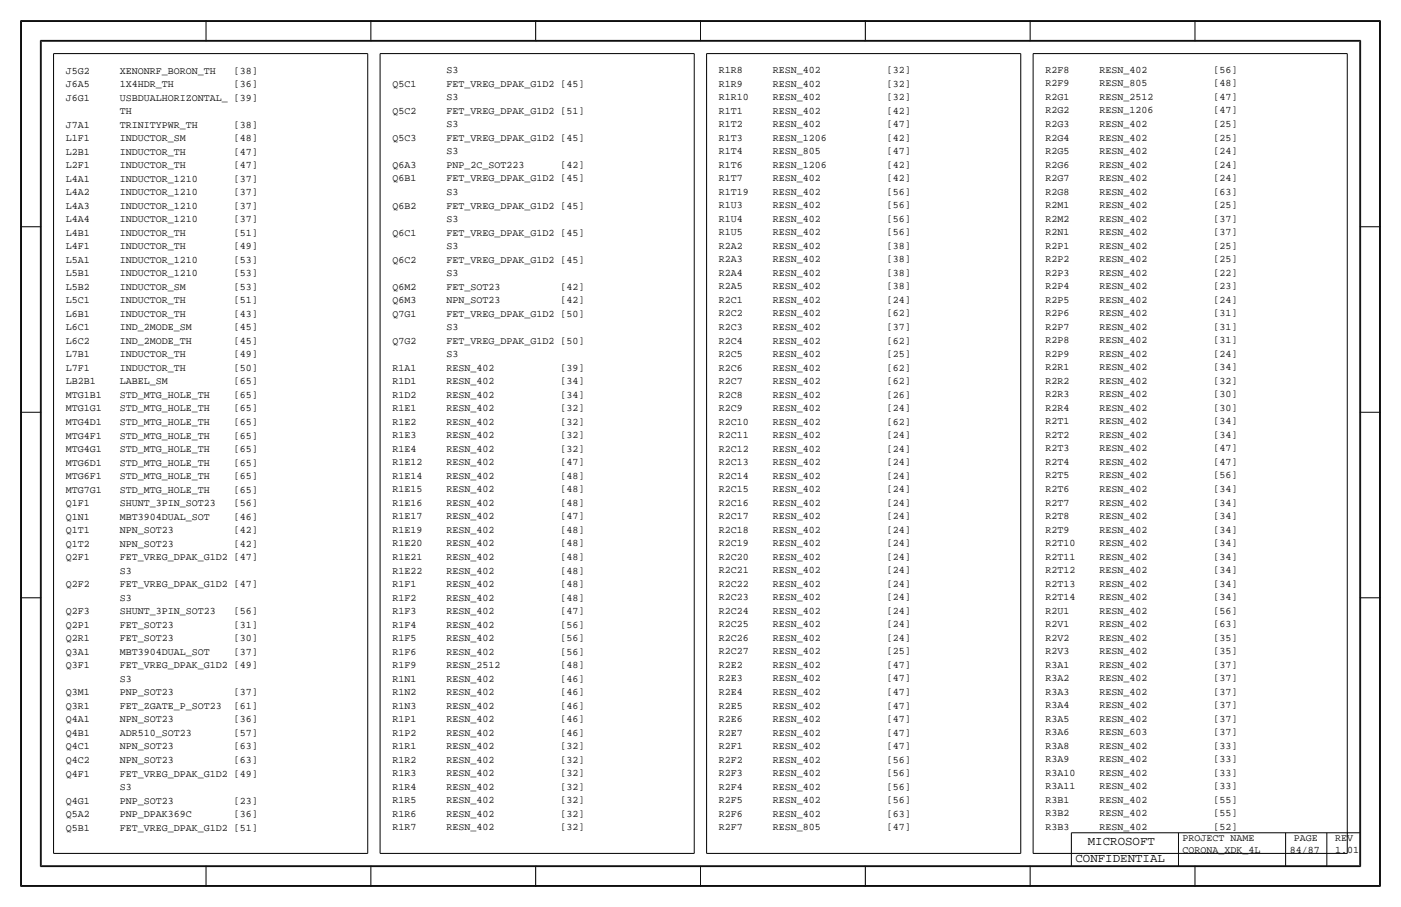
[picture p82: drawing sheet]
<svg xmlns="http://www.w3.org/2000/svg" width="432mm" height="279mm" viewBox="0 0 432 279" stroke-linecap="round" stroke-linejoin="round" font-family="sans-serif">
<defs><g id="words">
<g font-size="3.8">
<text x="335.3" y="260.3">MICROSOFT</text>
<text x="331.5" y="265.4">CONFIDENTIAL</text>
</g>
<g font-size="3.1">
<text x="20.3" y="22.6">J5G2</text>
<text x="37" y="22.6">XENONRF_BORON_TH</text>
<text x="72.1" y="22.6">[38]</text>
<text x="137.6" y="22.6">S3</text>
<text x="221.6" y="22.5">R1R8</text>
<text x="238.2" y="22.5">RESN_402</text>
<text x="273.4" y="22.5">[32]</text>
<text x="322.2" y="22.5">R2F8</text>
<text x="338.9" y="22.5">RESN_402</text>
<text x="374" y="22.5">[56]</text>
<text x="20.3" y="26.8">J6A5</text>
<text x="37" y="26.8">1X4HDR_TH</text>
<text x="72.1" y="26.8">[36]</text>
<text x="121" y="26.8">Q5C1</text>
<text x="137.6" y="26.8">FET_VREG_DPAK_G1D2 [45]</text>
<text x="221.6" y="26.7">R1R9</text>
<text x="238.2" y="26.7">RESN_402</text>
<text x="273.4" y="26.7">[32]</text>
<text x="322.2" y="26.6">R2F9</text>
<text x="338.9" y="26.6">RESN_805</text>
<text x="374" y="26.6">[48]</text>
<text x="20.3" y="31">J6G1</text>
<text x="37" y="35.1">TH</text>
<text x="37" y="31">USBDUALHORIZONTAL_ [39]</text>
<text x="121" y="35.1">Q5C2</text>
<text x="137.6" y="35.1">FET_VREG_DPAK_G1D2 [51]</text>
<text x="137.6" y="30.9">S3</text>
<text x="221.6" y="35">R1T1</text>
<text x="221.6" y="30.9">R1R10</text>
<text x="238.2" y="35">RESN_402</text>
<text x="238.2" y="30.9">RESN_402</text>
<text x="273.4" y="35">[42]</text>
<text x="273.4" y="30.9">[32]</text>
<text x="322.2" y="35">R2G2</text>
<text x="322.2" y="30.8">R2G1</text>
<text x="338.9" y="35">RESN_1206</text>
<text x="338.9" y="30.8">RESN_2512</text>
<text x="374" y="35">[47]</text>
<text x="374" y="30.8">[47]</text>
<text x="20.3" y="39.3">J7A1</text>
<text x="37" y="39.3">TRINITYPWR_TH</text>
<text x="72.1" y="39.3">[38]</text>
<text x="137.6" y="39.2">S3</text>
<text x="221.6" y="39.2">R1T2</text>
<text x="238.2" y="39.2">RESN_402</text>
<text x="273.4" y="39.2">[47]</text>
<text x="322.2" y="39.1">R2G3</text>
<text x="338.9" y="39.1">RESN_402</text>
<text x="374" y="39.1">[25]</text>
<text x="20.3" y="47.6">L2B1</text>
<text x="20.3" y="43.5">L1F1</text>
<text x="37" y="47.6">INDUCTOR_TH</text>
<text x="37" y="43.5">INDUCTOR_SM</text>
<text x="72.1" y="47.6">[47]</text>
<text x="72.1" y="43.5">[48]</text>
<text x="121" y="43.4">Q5C3</text>
<text x="137.6" y="47.6">S3</text>
<text x="137.6" y="43.4">FET_VREG_DPAK_G1D2 [45]</text>
<text x="221.6" y="47.5">R1T4</text>
<text x="221.6" y="43.3">R1T3</text>
<text x="238.2" y="47.5">RESN_805</text>
<text x="238.2" y="43.3">RESN_1206</text>
<text x="273.4" y="47.5">[47]</text>
<text x="273.4" y="43.3">[42]</text>
<text x="322.2" y="47.5">R2G5</text>
<text x="322.2" y="43.3">R2G4</text>
<text x="338.9" y="47.5">RESN_402</text>
<text x="338.9" y="43.3">RESN_402</text>
<text x="374" y="47.5">[24]</text>
<text x="374" y="43.3">[25]</text>
<text x="20.3" y="51.8">L2F1</text>
<text x="37" y="51.8">INDUCTOR_TH</text>
<text x="72.1" y="51.8">[47]</text>
<text x="121" y="51.7">Q6A3</text>
<text x="137.6" y="51.7">PNP_2C_SOT223</text>
<text x="172.7" y="51.7">[42]</text>
<text x="221.6" y="51.7">R1T6</text>
<text x="238.2" y="51.7">RESN_1206</text>
<text x="273.4" y="51.7">[42]</text>
<text x="322.2" y="51.6">R2G6</text>
<text x="338.9" y="51.6">RESN_402</text>
<text x="374" y="51.6">[24]</text>
<text x="20.3" y="56">L4A1</text>
<text x="37" y="56">INDUCTOR_1210</text>
<text x="72.1" y="56">[37]</text>
<text x="121" y="55.9">Q6B1</text>
<text x="137.6" y="55.9">FET_VREG_DPAK_G1D2 [45]</text>
<text x="221.6" y="55.8">R1T7</text>
<text x="238.2" y="55.8">RESN_402</text>
<text x="273.4" y="55.8">[42]</text>
<text x="322.2" y="59.9">R2G8</text>
<text x="322.2" y="55.8">R2G7</text>
<text x="338.9" y="59.9">RESN_402</text>
<text x="338.9" y="55.8">RESN_402</text>
<text x="374" y="59.9">[63]</text>
<text x="374" y="55.8">[24]</text>
<text x="20.3" y="64.3">L4A3</text>
<text x="20.3" y="60.1">L4A2</text>
<text x="37" y="64.3">INDUCTOR_1210</text>
<text x="37" y="60.1">INDUCTOR_1210</text>
<text x="72.1" y="64.3">[37]</text>
<text x="72.1" y="60.1">[37]</text>
<text x="121" y="64.2">Q6B2</text>
<text x="137.6" y="64.2">FET_VREG_DPAK_G1D2 [45]</text>
<text x="137.6" y="60.1">S3</text>
<text x="221.6" y="64.2">R1U3</text>
<text x="221.6" y="60">R1T19</text>
<text x="238.2" y="64.2">RESN_402</text>
<text x="238.2" y="60">RESN_402</text>
<text x="273.4" y="64.2">[56]</text>
<text x="273.4" y="60">[56]</text>
<text x="322.2" y="64.1">R2M1</text>
<text x="338.9" y="64.1">RESN_402</text>
<text x="374" y="64.1">[25]</text>
<text x="20.3" y="68.5">L4A4</text>
<text x="37" y="68.5">INDUCTOR_1210</text>
<text x="72.1" y="68.5">[37]</text>
<text x="137.6" y="68.4">S3</text>
<text x="221.6" y="68.3">R1U4</text>
<text x="238.2" y="68.3">RESN_402</text>
<text x="273.4" y="68.3">[56]</text>
<text x="322.2" y="68.3">R2M2</text>
<text x="338.9" y="68.3">RESN_402</text>
<text x="374" y="68.3">[37]</text>
<text x="20.3" y="76.8">L4F1</text>
<text x="20.3" y="72.6">L4B1</text>
<text x="37" y="76.8">INDUCTOR_TH</text>
<text x="37" y="72.6">INDUCTOR_TH</text>
<text x="72.1" y="76.8">[49]</text>
<text x="72.1" y="72.6">[51]</text>
<text x="121" y="72.6">Q6C1</text>
<text x="137.6" y="76.7">S3</text>
<text x="137.6" y="72.6">FET_VREG_DPAK_G1D2 [45]</text>
<text x="221.6" y="76.7">R2A2</text>
<text x="221.6" y="72.5">R1U5</text>
<text x="238.2" y="76.7">RESN_402</text>
<text x="238.2" y="72.5">RESN_402</text>
<text x="273.4" y="76.7">[38]</text>
<text x="273.4" y="72.5">[56]</text>
<text x="322.2" y="76.6">R2P1</text>
<text x="322.2" y="72.4">R2N1</text>
<text x="338.9" y="76.6">RESN_402</text>
<text x="338.9" y="72.4">RESN_402</text>
<text x="374" y="76.6">[25]</text>
<text x="374" y="72.4">[37]</text>
<text x="20.3" y="81">L5A1</text>
<text x="37" y="81">INDUCTOR_1210</text>
<text x="72.1" y="81">[53]</text>
<text x="121" y="80.9">Q6C2</text>
<text x="137.6" y="80.9">FET_VREG_DPAK_G1D2 [45]</text>
<text x="221.6" y="80.8">R2A3</text>
<text x="238.2" y="80.8">RESN_402</text>
<text x="273.4" y="80.8">[38]</text>
<text x="322.2" y="80.8">R2P2</text>
<text x="338.9" y="80.8">RESN_402</text>
<text x="374" y="80.8">[25]</text>
<text x="20.3" y="89.3">L5B2</text>
<text x="20.3" y="85.1">L5B1</text>
<text x="37" y="89.3">INDUCTOR_SM</text>
<text x="37" y="85.1">INDUCTOR_1210</text>
<text x="72.1" y="89.3">[53]</text>
<text x="72.1" y="85.1">[53]</text>
<text x="121" y="89.2">Q6M2</text>
<text x="137.6" y="89.2">FET_SOT23</text>
<text x="137.6" y="85.1">S3</text>
<text x="172.7" y="89.2">[42]</text>
<text x="221.6" y="89.2">R2A5</text>
<text x="221.6" y="85">R2A4</text>
<text x="238.2" y="89.2">RESN_402</text>
<text x="238.2" y="85">RESN_402</text>
<text x="273.4" y="89.2">[38]</text>
<text x="273.4" y="85">[38]</text>
<text x="322.2" y="89.1">R2P4</text>
<text x="322.2" y="84.9">R2P3</text>
<text x="338.9" y="89.1">RESN_402</text>
<text x="338.9" y="84.9">RESN_402</text>
<text x="374" y="89.1">[23]</text>
<text x="374" y="84.9">[22]</text>
<text x="20.3" y="93.4">L5C1</text>
<text x="37" y="93.4">INDUCTOR_TH</text>
<text x="72.1" y="93.4">[51]</text>
<text x="121" y="93.4">Q6M3</text>
<text x="137.6" y="93.4">NPN_SOT23</text>
<text x="172.7" y="93.4">[42]</text>
<text x="221.6" y="93.3">R2C1</text>
<text x="238.2" y="93.3">RESN_402</text>
<text x="273.4" y="93.3">[24]</text>
<text x="322.2" y="93.3">R2P5</text>
<text x="338.9" y="93.3">RESN_402</text>
<text x="374" y="93.3">[24]</text>
<text x="20.3" y="101.8">L6C1</text>
<text x="20.3" y="97.6">L6B1</text>
<text x="37" y="101.8">IND_2MODE_SM</text>
<text x="37" y="97.6">INDUCTOR_TH</text>
<text x="72.1" y="101.8">[45]</text>
<text x="72.1" y="97.6">[43]</text>
<text x="121" y="97.5">Q7G1</text>
<text x="137.6" y="101.7">S3</text>
<text x="137.6" y="97.5">FET_VREG_DPAK_G1D2 [50]</text>
<text x="221.6" y="101.7">R2C3</text>
<text x="221.6" y="97.5">R2C2</text>
<text x="238.2" y="101.7">RESN_402</text>
<text x="238.2" y="97.5">RESN_402</text>
<text x="273.4" y="101.7">[37]</text>
<text x="273.4" y="97.5">[62]</text>
<text x="322.2" y="101.6">R2P7</text>
<text x="322.2" y="97.4">R2P6</text>
<text x="338.9" y="101.6">RESN_402</text>
<text x="338.9" y="97.4">RESN_402</text>
<text x="374" y="101.6">[31]</text>
<text x="374" y="97.4">[31]</text>
<text x="20.3" y="105.9">L6C2</text>
<text x="37" y="105.9">IND_2MODE_TH</text>
<text x="72.1" y="105.9">[45]</text>
<text x="121" y="105.9">Q7G2</text>
<text x="137.6" y="105.9">FET_VREG_DPAK_G1D2 [50]</text>
<text x="221.6" y="105.8">R2C4</text>
<text x="238.2" y="105.8">RESN_402</text>
<text x="273.4" y="105.8">[62]</text>
<text x="322.2" y="105.8">R2P8</text>
<text x="338.9" y="105.8">RESN_402</text>
<text x="374" y="105.8">[31]</text>
<text x="20.3" y="110.1">L7B1</text>
<text x="37" y="110.1">INDUCTOR_TH</text>
<text x="72.1" y="110.1">[49]</text>
<text x="137.6" y="110">S3</text>
<text x="221.6" y="110">R2C5</text>
<text x="238.2" y="110">RESN_402</text>
<text x="273.4" y="110">[25]</text>
<text x="322.2" y="109.9">R2P9</text>
<text x="338.9" y="109.9">RESN_402</text>
<text x="374" y="109.9">[24]</text>
<text x="20.3" y="118.4">LB2B1</text>
<text x="20.3" y="114.3">L7F1</text>
<text x="37" y="118.4">LABEL_SM</text>
<text x="37" y="114.3">INDUCTOR_TH</text>
<text x="72.1" y="118.4">[65]</text>
<text x="72.1" y="114.3">[50]</text>
<text x="121" y="118.4">R1D1</text>
<text x="121" y="114.2">R1A1</text>
<text x="137.6" y="118.4">RESN_402</text>
<text x="137.6" y="114.2">RESN_402</text>
<text x="172.7" y="118.4">[34]</text>
<text x="172.7" y="114.2">[39]</text>
<text x="221.6" y="118.3">R2C7</text>
<text x="221.6" y="114.1">R2C6</text>
<text x="238.2" y="118.3">RESN_402</text>
<text x="238.2" y="114.1">RESN_402</text>
<text x="273.4" y="118.3">[62]</text>
<text x="273.4" y="114.1">[62]</text>
<text x="322.2" y="118.2">R2R2</text>
<text x="322.2" y="114.1">R2R1</text>
<text x="338.9" y="118.2">RESN_402</text>
<text x="338.9" y="114.1">RESN_402</text>
<text x="374" y="118.2">[32]</text>
<text x="374" y="114.1">[34]</text>
<text x="20.3" y="122.6">MTG1B1</text>
<text x="37" y="122.6">STD_MTG_HOLE_TH</text>
<text x="72.1" y="122.6">[65]</text>
<text x="121" y="122.5">R1D2</text>
<text x="137.6" y="122.5">RESN_402</text>
<text x="172.7" y="122.5">[34]</text>
<text x="221.6" y="122.5">R2C8</text>
<text x="238.2" y="122.5">RESN_402</text>
<text x="273.4" y="122.5">[26]</text>
<text x="322.2" y="122.4">R2R3</text>
<text x="338.9" y="122.4">RESN_402</text>
<text x="374" y="122.4">[30]</text>
<text x="20.3" y="130.9">MTG4D1</text>
<text x="20.3" y="126.8">MTG1G1</text>
<text x="37" y="130.9">STD_MTG_HOLE_TH</text>
<text x="37" y="126.8">STD_MTG_HOLE_TH</text>
<text x="72.1" y="130.9">[65]</text>
<text x="72.1" y="126.8">[65]</text>
<text x="121" y="130.9">R1E2</text>
<text x="121" y="126.7">R1E1</text>
<text x="137.6" y="130.9">RESN_402</text>
<text x="137.6" y="126.7">RESN_402</text>
<text x="172.7" y="130.9">[32]</text>
<text x="172.7" y="126.7">[32]</text>
<text x="221.6" y="130.8">R2C10</text>
<text x="221.6" y="126.6">R2C9</text>
<text x="238.2" y="130.8">RESN_402</text>
<text x="238.2" y="126.6">RESN_402</text>
<text x="273.4" y="130.8">[62]</text>
<text x="273.4" y="126.6">[24]</text>
<text x="322.2" y="130.7">R2T1</text>
<text x="322.2" y="126.6">R2R4</text>
<text x="338.9" y="130.7">RESN_402</text>
<text x="338.9" y="126.6">RESN_402</text>
<text x="374" y="130.7">[34]</text>
<text x="374" y="126.6">[30]</text>
<text x="20.3" y="135.1">MTG4F1</text>
<text x="37" y="135.1">STD_MTG_HOLE_TH</text>
<text x="72.1" y="135.1">[65]</text>
<text x="121" y="135">R1E3</text>
<text x="137.6" y="135">RESN_402</text>
<text x="172.7" y="135">[32]</text>
<text x="221.6" y="135">R2C11</text>
<text x="238.2" y="135">RESN_402</text>
<text x="273.4" y="135">[24]</text>
<text x="322.2" y="134.9">R2T2</text>
<text x="338.9" y="134.9">RESN_402</text>
<text x="374" y="134.9">[34]</text>
<text x="20.3" y="143.4">MTG6D1</text>
<text x="20.3" y="139.3">MTG4G1</text>
<text x="37" y="143.4">STD_MTG_HOLE_TH</text>
<text x="37" y="139.3">STD_MTG_HOLE_TH</text>
<text x="72.1" y="143.4">[65]</text>
<text x="72.1" y="139.3">[65]</text>
<text x="121" y="143.4">R1E12</text>
<text x="121" y="139.2">R1E4</text>
<text x="137.6" y="143.4">RESN_402</text>
<text x="137.6" y="139.2">RESN_402</text>
<text x="172.7" y="143.4">[47]</text>
<text x="172.7" y="139.2">[32]</text>
<text x="221.6" y="143.3">R2C13</text>
<text x="221.6" y="139.1">R2C12</text>
<text x="238.2" y="143.3">RESN_402</text>
<text x="238.2" y="139.1">RESN_402</text>
<text x="273.4" y="143.3">[24]</text>
<text x="273.4" y="139.1">[24]</text>
<text x="322.2" y="143.2">R2T4</text>
<text x="322.2" y="139.1">R2T3</text>
<text x="338.9" y="143.2">RESN_402</text>
<text x="338.9" y="139.1">RESN_402</text>
<text x="374" y="143.2">[47]</text>
<text x="374" y="139.1">[47]</text>
<text x="20.3" y="147.6">MTG6F1</text>
<text x="37" y="147.6">STD_MTG_HOLE_TH</text>
<text x="72.1" y="147.6">[65]</text>
<text x="121" y="147.5">R1E14</text>
<text x="137.6" y="147.5">RESN_402</text>
<text x="172.7" y="147.5">[48]</text>
<text x="221.6" y="147.5">R2C14</text>
<text x="238.2" y="147.5">RESN_402</text>
<text x="273.4" y="147.5">[24]</text>
<text x="322.2" y="147.4">R2T5</text>
<text x="338.9" y="147.4">RESN_402</text>
<text x="374" y="147.4">[56]</text>
<text x="20.3" y="155.9">Q1F1</text>
<text x="20.3" y="151.7">MTG7G1</text>
<text x="37" y="155.9">SHUNT_3PIN_SOT23</text>
<text x="37" y="151.7">STD_MTG_HOLE_TH</text>
<text x="72.1" y="155.9">[56]</text>
<text x="72.1" y="151.7">[65]</text>
<text x="121" y="155.9">R1E16</text>
<text x="121" y="151.7">R1E15</text>
<text x="137.6" y="155.9">RESN_402</text>
<text x="137.6" y="151.7">RESN_402</text>
<text x="172.7" y="155.9">[48]</text>
<text x="172.7" y="151.7">[48]</text>
<text x="221.6" y="155.8">R2C16</text>
<text x="221.6" y="151.6">R2C15</text>
<text x="238.2" y="155.8">RESN_402</text>
<text x="238.2" y="151.6">RESN_402</text>
<text x="273.4" y="155.8">[24]</text>
<text x="273.4" y="151.6">[24]</text>
<text x="322.2" y="155.7">R2T7</text>
<text x="322.2" y="151.6">R2T6</text>
<text x="338.9" y="155.7">RESN_402</text>
<text x="338.9" y="151.6">RESN_402</text>
<text x="374" y="155.7">[34]</text>
<text x="374" y="151.6">[34]</text>
<text x="20.3" y="160.1">Q1N1</text>
<text x="37" y="160.1">MBT3904DUAL_SOT</text>
<text x="72.1" y="160.1">[46]</text>
<text x="121" y="160">R1E17</text>
<text x="137.6" y="160">RESN_402</text>
<text x="172.7" y="160">[47]</text>
<text x="221.6" y="160">R2C17</text>
<text x="238.2" y="160">RESN_402</text>
<text x="273.4" y="160">[24]</text>
<text x="322.2" y="159.9">R2T8</text>
<text x="338.9" y="159.9">RESN_402</text>
<text x="374" y="159.9">[34]</text>
<text x="20.3" y="164.2">Q1T1</text>
<text x="37" y="164.2">NPN_SOT23</text>
<text x="72.1" y="164.2">[42]</text>
<text x="121" y="164.2">R1E19</text>
<text x="137.6" y="164.2">RESN_402</text>
<text x="172.7" y="164.2">[48]</text>
<text x="221.6" y="164.1">R2C18</text>
<text x="238.2" y="164.1">RESN_402</text>
<text x="273.4" y="164.1">[24]</text>
<text x="322.2" y="164.1">R2T9</text>
<text x="338.9" y="164.1">RESN_402</text>
<text x="374" y="164.1">[34]</text>
<text x="20.3" y="172.6">Q2F1</text>
<text x="20.3" y="168.4">Q1T2</text>
<text x="37" y="172.6">FET_VREG_DPAK_G1D2 [47]</text>
<text x="37" y="168.4">NPN_SOT23</text>
<text x="72.1" y="168.4">[42]</text>
<text x="121" y="172.5">R1E21</text>
<text x="121" y="168.3">R1E20</text>
<text x="137.6" y="172.5">RESN_402</text>
<text x="137.6" y="168.3">RESN_402</text>
<text x="172.7" y="172.5">[48]</text>
<text x="172.7" y="168.3">[48]</text>
<text x="221.6" y="172.4">R2C20</text>
<text x="221.6" y="168.3">R2C19</text>
<text x="238.2" y="172.4">RESN_402</text>
<text x="238.2" y="168.3">RESN_402</text>
<text x="273.4" y="172.4">[24]</text>
<text x="273.4" y="168.3">[24]</text>
<text x="322.2" y="172.4">R2T11</text>
<text x="322.2" y="168.2">R2T10</text>
<text x="338.9" y="172.4">RESN_402</text>
<text x="338.9" y="168.2">RESN_402</text>
<text x="374" y="172.4">[34]</text>
<text x="374" y="168.2">[34]</text>
<text x="37" y="176.7">S3</text>
<text x="121" y="176.7">R1E22</text>
<text x="137.6" y="176.7">RESN_402</text>
<text x="172.7" y="176.7">[48]</text>
<text x="221.6" y="176.6">R2C21</text>
<text x="238.2" y="176.6">RESN_402</text>
<text x="273.4" y="176.6">[24]</text>
<text x="322.2" y="176.6">R2T12</text>
<text x="338.9" y="176.6">RESN_402</text>
<text x="374" y="176.6">[34]</text>
<text x="20.3" y="180.9">Q2F2</text>
<text x="37" y="185.1">S3</text>
<text x="37" y="180.9">FET_VREG_DPAK_G1D2 [47]</text>
<text x="121" y="185">R1F2</text>
<text x="121" y="180.8">R1F1</text>
<text x="137.6" y="185">RESN_402</text>
<text x="137.6" y="180.8">RESN_402</text>
<text x="172.7" y="185">[48]</text>
<text x="172.7" y="180.8">[48]</text>
<text x="221.6" y="184.9">R2C23</text>
<text x="221.6" y="180.8">R2C22</text>
<text x="238.2" y="184.9">RESN_402</text>
<text x="238.2" y="180.8">RESN_402</text>
<text x="273.4" y="184.9">[24]</text>
<text x="273.4" y="180.8">[24]</text>
<text x="322.2" y="184.9">R2T14</text>
<text x="322.2" y="180.7">R2T13</text>
<text x="338.9" y="184.9">RESN_402</text>
<text x="338.9" y="180.7">RESN_402</text>
<text x="374" y="184.9">[34]</text>
<text x="374" y="180.7">[34]</text>
<text x="20.3" y="189.2">Q2F3</text>
<text x="37" y="189.2">SHUNT_3PIN_SOT23</text>
<text x="72.1" y="189.2">[56]</text>
<text x="121" y="189.2">R1F3</text>
<text x="137.6" y="189.2">RESN_402</text>
<text x="172.7" y="189.2">[47]</text>
<text x="221.6" y="189.1">R2C24</text>
<text x="238.2" y="189.1">RESN_402</text>
<text x="273.4" y="189.1">[24]</text>
<text x="322.2" y="189">R2U1</text>
<text x="338.9" y="189">RESN_402</text>
<text x="374" y="189">[56]</text>
<text x="20.3" y="197.6">Q2R1</text>
<text x="20.3" y="193.4">Q2P1</text>
<text x="37" y="197.6">FET_SOT23</text>
<text x="37" y="193.4">FET_SOT23</text>
<text x="72.1" y="197.6">[30]</text>
<text x="72.1" y="193.4">[31]</text>
<text x="121" y="197.5">R1F5</text>
<text x="121" y="193.3">R1F4</text>
<text x="137.6" y="197.5">RESN_402</text>
<text x="137.6" y="193.3">RESN_402</text>
<text x="172.7" y="197.5">[56]</text>
<text x="172.7" y="193.3">[56]</text>
<text x="221.6" y="197.4">R2C26</text>
<text x="221.6" y="193.3">R2C25</text>
<text x="238.2" y="197.4">RESN_402</text>
<text x="238.2" y="193.3">RESN_402</text>
<text x="273.4" y="197.4">[24]</text>
<text x="273.4" y="193.3">[24]</text>
<text x="322.2" y="197.4">R2V2</text>
<text x="322.2" y="193.2">R2V1</text>
<text x="338.9" y="197.4">RESN_402</text>
<text x="338.9" y="193.2">RESN_402</text>
<text x="374" y="197.4">[35]</text>
<text x="374" y="193.2">[63]</text>
<text x="20.3" y="201.7">Q3A1</text>
<text x="37" y="201.7">MBT3904DUAL_SOT</text>
<text x="72.1" y="201.7">[37]</text>
<text x="121" y="201.7">R1F6</text>
<text x="137.6" y="201.7">RESN_402</text>
<text x="172.7" y="201.7">[56]</text>
<text x="221.6" y="201.6">R2C27</text>
<text x="238.2" y="201.6">RESN_402</text>
<text x="273.4" y="201.6">[25]</text>
<text x="322.2" y="201.5">R2V3</text>
<text x="338.9" y="201.5">RESN_402</text>
<text x="374" y="201.5">[35]</text>
<text x="20.3" y="205.9">Q3F1</text>
<text x="37" y="205.9">FET_VREG_DPAK_G1D2 [49]</text>
<text x="121" y="210">R1N1</text>
<text x="121" y="205.8">R1F9</text>
<text x="137.6" y="210">RESN_402</text>
<text x="137.6" y="205.8">RESN_2512</text>
<text x="172.7" y="210">[46]</text>
<text x="172.7" y="205.8">[48]</text>
<text x="221.6" y="209.9">R2E3</text>
<text x="221.6" y="205.8">R2E2</text>
<text x="238.2" y="209.9">RESN_402</text>
<text x="238.2" y="205.8">RESN_402</text>
<text x="273.4" y="209.9">[47]</text>
<text x="273.4" y="205.8">[47]</text>
<text x="322.2" y="209.9">R3A2</text>
<text x="322.2" y="205.7">R3A1</text>
<text x="338.9" y="209.9">RESN_402</text>
<text x="338.9" y="205.7">RESN_402</text>
<text x="374" y="209.9">[37]</text>
<text x="374" y="205.7">[37]</text>
<text x="20.3" y="214.2">Q3M1</text>
<text x="37" y="214.2">PNP_SOT23</text>
<text x="37" y="210.1">S3</text>
<text x="72.1" y="214.2">[37]</text>
<text x="121" y="214.2">R1N2</text>
<text x="137.6" y="214.2">RESN_402</text>
<text x="172.7" y="214.2">[46]</text>
<text x="221.6" y="214.1">R2E4</text>
<text x="238.2" y="214.1">RESN_402</text>
<text x="273.4" y="214.1">[47]</text>
<text x="322.2" y="214">R3A3</text>
<text x="338.9" y="214">RESN_402</text>
<text x="374" y="214">[37]</text>
<text x="20.3" y="218.4">Q3R1</text>
<text x="37" y="218.4">FET_ZGATE_P_SOT23</text>
<text x="72.1" y="218.4">[61]</text>
<text x="121" y="218.3">R1N3</text>
<text x="137.6" y="218.3">RESN_402</text>
<text x="172.7" y="218.3">[46]</text>
<text x="221.6" y="218.3">R2E5</text>
<text x="238.2" y="218.3">RESN_402</text>
<text x="273.4" y="218.3">[47]</text>
<text x="322.2" y="218.2">R3A4</text>
<text x="338.9" y="218.2">RESN_402</text>
<text x="374" y="218.2">[37]</text>
<text x="20.3" y="226.7">Q4B1</text>
<text x="20.3" y="222.5">Q4A1</text>
<text x="37" y="226.7">ADR510_SOT23</text>
<text x="37" y="222.5">NPN_SOT23</text>
<text x="72.1" y="226.7">[57]</text>
<text x="72.1" y="222.5">[36]</text>
<text x="121" y="226.6">R1P2</text>
<text x="121" y="222.5">R1P1</text>
<text x="137.6" y="226.6">RESN_402</text>
<text x="137.6" y="222.5">RESN_402</text>
<text x="172.7" y="226.6">[46]</text>
<text x="172.7" y="222.5">[46]</text>
<text x="221.6" y="226.6">R2E7</text>
<text x="221.6" y="222.4">R2E6</text>
<text x="238.2" y="226.6">RESN_402</text>
<text x="238.2" y="222.4">RESN_402</text>
<text x="273.4" y="226.6">[47]</text>
<text x="273.4" y="222.4">[47]</text>
<text x="322.2" y="226.5">R3A6</text>
<text x="322.2" y="222.4">R3A5</text>
<text x="338.9" y="226.5">RESN_603</text>
<text x="338.9" y="222.4">RESN_402</text>
<text x="374" y="226.5">[37]</text>
<text x="374" y="222.4">[37]</text>
<text x="20.3" y="230.9">Q4C1</text>
<text x="37" y="230.9">NPN_SOT23</text>
<text x="72.1" y="230.9">[63]</text>
<text x="121" y="230.8">R1R1</text>
<text x="137.6" y="230.8">RESN_402</text>
<text x="172.7" y="230.8">[32]</text>
<text x="221.6" y="230.8">R2F1</text>
<text x="238.2" y="230.8">RESN_402</text>
<text x="273.4" y="230.8">[47]</text>
<text x="322.2" y="230.7">R3A8</text>
<text x="338.9" y="230.7">RESN_402</text>
<text x="374" y="230.7">[33]</text>
<text x="20.3" y="239.2">Q4F1</text>
<text x="20.3" y="235">Q4C2</text>
<text x="37" y="239.2">FET_VREG_DPAK_G1D2 [49]</text>
<text x="37" y="235">NPN_SOT23</text>
<text x="72.1" y="235">[63]</text>
<text x="121" y="239.1">R1R3</text>
<text x="121" y="235">R1R2</text>
<text x="137.6" y="239.1">RESN_402</text>
<text x="137.6" y="235">RESN_402</text>
<text x="172.7" y="239.1">[32]</text>
<text x="172.7" y="235">[32]</text>
<text x="221.6" y="239.1">R2F3</text>
<text x="221.6" y="234.9">R2F2</text>
<text x="238.2" y="239.1">RESN_402</text>
<text x="238.2" y="234.9">RESN_402</text>
<text x="273.4" y="239.1">[56]</text>
<text x="273.4" y="234.9">[56]</text>
<text x="322.2" y="239">R3A10</text>
<text x="322.2" y="234.9">R3A9</text>
<text x="338.9" y="239">RESN_402</text>
<text x="338.9" y="234.9">RESN_402</text>
<text x="374" y="239">[33]</text>
<text x="374" y="234.9">[33]</text>
<text x="37" y="243.4">S3</text>
<text x="121" y="243.3">R1R4</text>
<text x="137.6" y="243.3">RESN_402</text>
<text x="172.7" y="243.3">[32]</text>
<text x="221.6" y="243.2">R2F4</text>
<text x="238.2" y="243.2">RESN_402</text>
<text x="273.4" y="243.2">[56]</text>
<text x="322.2" y="243.2">R3A11</text>
<text x="338.9" y="243.2">RESN_402</text>
<text x="374" y="243.2">[33]</text>
<text x="20.3" y="251.7">Q5A2</text>
<text x="20.3" y="247.5">Q4G1</text>
<text x="37" y="251.7">PNP_DPAK369C</text>
<text x="37" y="247.5">PNP_SOT23</text>
<text x="72.1" y="251.7">[36]</text>
<text x="72.1" y="247.5">[23]</text>
<text x="121" y="251.6">R1R6</text>
<text x="121" y="247.5">R1R5</text>
<text x="137.6" y="251.6">RESN_402</text>
<text x="137.6" y="247.5">RESN_402</text>
<text x="172.7" y="251.6">[32]</text>
<text x="172.7" y="247.5">[32]</text>
<text x="221.6" y="251.6">R2F6</text>
<text x="221.6" y="247.4">R2F5</text>
<text x="238.2" y="251.6">RESN_402</text>
<text x="238.2" y="247.4">RESN_402</text>
<text x="273.4" y="251.6">[63]</text>
<text x="273.4" y="247.4">[56]</text>
<text x="322.2" y="251.5">R3B2</text>
<text x="322.2" y="247.3">R3B1</text>
<text x="338.9" y="251.5">RESN_402</text>
<text x="338.9" y="247.3">RESN_402</text>
<text x="374" y="251.5">[55]</text>
<text x="374" y="247.3">[55]</text>
<text x="20.3" y="255.9">Q5B1</text>
<text x="37" y="255.9">FET_VREG_DPAK_G1D2 [51]</text>
<text x="121" y="255.8">R1R7</text>
<text x="137.6" y="255.8">RESN_402</text>
<text x="172.7" y="255.8">[32]</text>
<text x="221.6" y="255.7">R2F7</text>
<text x="238.2" y="255.7">RESN_805</text>
<text x="273.4" y="255.7">[47]</text>
<text x="322.2" y="255.7">R3B3</text>
<text x="338.9" y="255.7">RESN_402</text>
<text x="374" y="255.7">[52]</text>
<text x="364.5" y="262.9">CORONA_XDK_4L</text>
<text x="364.5" y="259.1">PROJECT NAME</text>
<text x="397.5" y="262.9">84/87</text>
<text x="398.8" y="259.1">PAGE</text>
<text x="411.5" y="262.9">1.01</text>
<text x="411.5" y="259.1">REV</text>
</g>
</g></defs>
<!-- layer: Nets -->
<g fill="none" stroke="#000" stroke-width=".31">
<path d="M16.5 16.5v246.4zM16.5 16.5h96.8zM113.3 16.5v246.4zM117.1 16.5v246.4zM117.1 16.5h96.9zM214 16.5v246.4zM217.8 16.5v246.4zM217.8 16.5h96.8zM314.6 16.5v246.4zM318.4 16.5v246.4zM318.4 16.5h96.8zM415.2 16.5v246.4z"/>
<path d="M16.5 262.9h96.8zM117.1 262.9h96.9zM217.8 262.9h96.8zM318.4 262.9h96.8z"/>
</g>
<!-- layer: Page Border and Title Block -->
<g fill="none" stroke="#000" stroke-width=".31">
<path d="M6.3 6.3v266.7zM6.4 6.3h419zM6.6 6.6h418.6zM6.6 6.6v266.2zM12.4 12.4v254.6zM12.4 12.4h407zM12.7 12.7h406.4zM12.7 12.7v254zM63.5 6.3v6.4zM114.3 6.3v6.4zM165.1 6.3v6.4zM215.9 6.3v6.4z"/>
<path d="M266.7 6.3v6.4zM317.5 6.3v6.4zM368.3 6.3v6.4zM419.1 12.7v254zM419.4 12.4v254.6zM425.2 6.6v266.2zM425.4 6.3v266.7zM6.3 69.8h6.4zM419.1 69.8h6.3zM6.3 127h6.4zM419.1 127h6.3zM6.3 184.1h6.4z"/>
<path d="M419.1 184.1h6.3zM330.2 256.5v10.2zM330.2 256.5h88.9zM363.2 256.5v10.2zM396.2 256.5v10.2zM408.9 256.5v10.2zM6.4 273h419zM6.6 272.8h418.6zM12.4 267h407zM12.7 266.7h406.4zM63.5 266.7v6.3zM114.3 266.7v6.3z"/>
<path d="M165.1 266.7v6.3zM215.9 266.7v6.3zM266.7 266.7v6.3zM317.5 266.7v6.3zM368.3 266.7v6.3z"/>
</g>
<use href="#words"/>
</svg>
